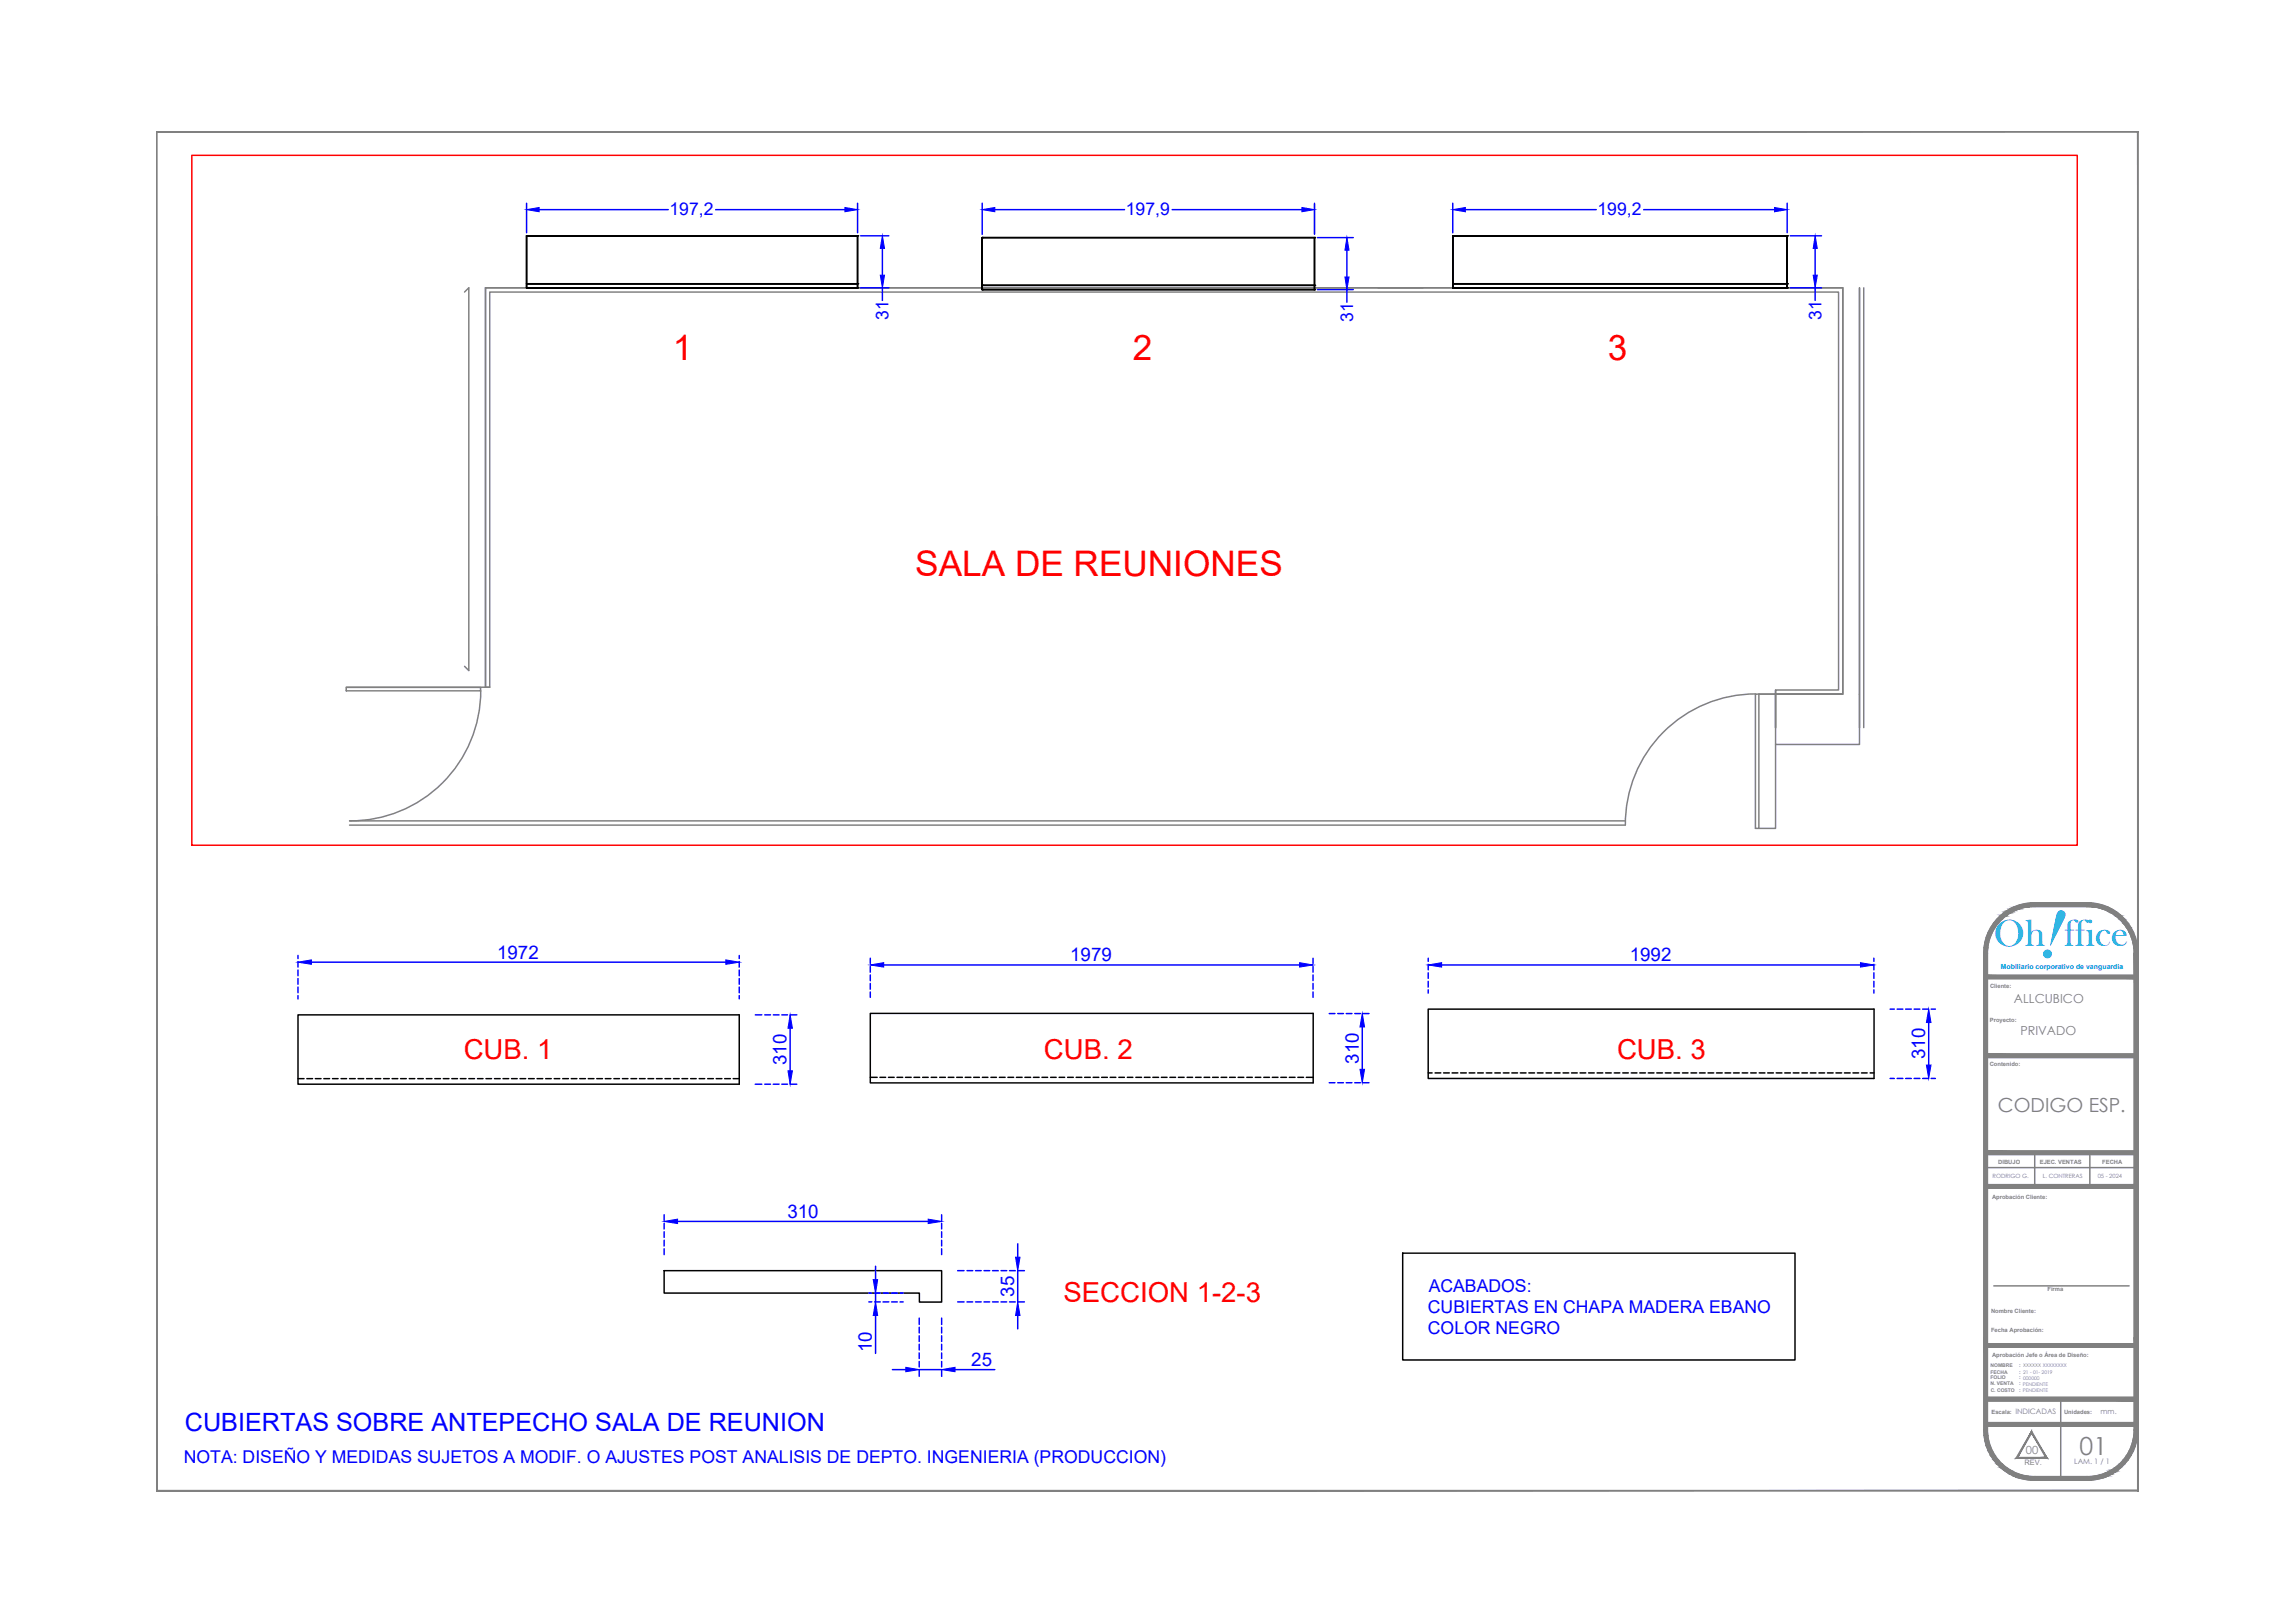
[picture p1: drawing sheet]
<svg xmlns="http://www.w3.org/2000/svg" width="297mm" height="210mm" viewBox="0 0 297 210" stroke-linecap="round" stroke-linejoin="round" font-family="sans-serif">
<defs><g id="words">
<text font-size="9.5" fill="#00a5dd" x="263.6" y="123.5" transform="rotate(19 263.6 123.5)">!</text>
<text font-size="5" fill="#00a5dd" x="258" y="122.4">Oh ffice</text>
<g font-size="4.6" fill="#f00">
<text x="87.1" y="46.6">1</text>
<text x="146.5" y="46.6">2</text>
<text x="208" y="46.6">3</text>
<text x="118.4" y="74.6">SALA DE REUNIONES</text>
</g>
<g font-size="3.6" fill="#f00">
<text x="60" y="137">CUB. 1</text>
<text x="135.1" y="137">CUB. 2</text>
<text x="209.2" y="137">CUB. 3</text>
<text x="137.6" y="168.5">SECCION 1-2-3</text>
</g>
<text font-size="3.3" fill="#00f" x="23.9" y="185.2">CUBIERTAS SOBRE ANTEPECHO SALA DE REUNION</text>
<text font-size="3.2" fill="#808080" x="269" y="188.2">01</text>
<text font-size="2.5" fill="#808080" x="258.5" y="143.9">CODIGO ESP.</text>
<g font-size="2.4" fill="#00f">
<text x="64.3" y="124.1">1972</text>
<text x="138.5" y="124.4">1979</text>
<text x="210.8" y="124.4">1992</text>
<text x="101.8" y="137.8" transform="rotate(-90 101.8 137.8)">310</text>
<text x="175.8" y="137.7" transform="rotate(-90 175.8 137.7)">310</text>
<text x="249.1" y="137.1" transform="rotate(-90 249.1 137.1)">310</text>
<text x="101.9" y="157.6">310</text>
<text x="131.2" y="167.8" transform="rotate(-90 131.2 167.8)">35</text>
<text x="112.8" y="175" transform="rotate(-90 112.8 175)">10</text>
<text x="125.7" y="176.8">25</text>
</g>
<g font-size="2.3" fill="#00f">
<text x="86.6" y="27.8">197,2</text>
<text x="145.7" y="27.8">197,9</text>
<text x="206.7" y="27.8">199,2</text>
<text x="115" y="41.4" transform="rotate(-90 115 41.4)">31</text>
<text x="175.1" y="41.6" transform="rotate(-90 175.1 41.6)">31</text>
<text x="235.6" y="41.4" transform="rotate(-90 235.6 41.4)">31</text>
<text x="184.8" y="167.2">ACABADOS:</text>
<text x="184.7" y="169.9">CUBIERTAS EN CHAPA MADERA EBANO</text>
<text x="184.7" y="172.7">COLOR NEGRO</text>
<text x="23.8" y="189.3">NOTA: DISEÑO Y MEDIDAS SUJETOS A MODIF. O AJUSTES POST ANALISIS DE DEPTO. INGENIERIA (PRODUCCION)</text>
</g>
<g font-size="1.6" fill="#808080">
<text x="260.5" y="129.7">ALLCUBICO</text>
<text x="261.4" y="133.9">PRIVADO</text>
</g>
<text font-size="1.5" fill="#808080" x="262.1" y="188.2">00</text>
<g font-size="1" fill="#808080">
<text x="260.7" y="183">INDICADAS</text>
<text x="271.8" y="183">mm.</text>
<text x="261.9" y="189.6">REV.</text>
<text x="268.4" y="189.5">LAM. 1 / 1</text>
</g>
<text font-size=".9" fill="#00a5dd" x="258.8" y="125.4">Mobiliario corporativo de vanguardia</text>
<g font-size=".8" fill="#808080">
<text x="257.5" y="127.8">Cliente:</text>
<text x="257.4" y="137.9">Contenido:</text>
<text x="257.4" y="132.3">Proyecto:</text>
<text x="257.7" y="155.1">Aprobación Cliente:</text>
<text x="257.8" y="152.4">RODRIGO G.</text>
<text x="258.5" y="150.6">DIBUJO</text>
<text x="263.9" y="150.6">EJEC. VENTAS</text>
<text x="264.3" y="152.4">L. CONTRERAS</text>
<text x="271.4" y="152.4">05 - 2024</text>
<text x="272" y="150.6">FECHA</text>
<text x="264.9" y="167">Firma</text>
<text x="257.6" y="169.9">Nombre Cliente:</text>
<text x="257.6" y="172.3">Fecha Aprobación:</text>
<text x="257.7" y="175.6">Aprobación Jefe o Área de Diseño:</text>
<text x="257.6" y="183">Escala:</text>
<text x="267" y="183">Unidades:</text>
</g>
<g font-size=".6" fill="#808080">
<text x="257.5" y="177">NOMBRE</text>
<text x="257.5" y="177.8">FECHA</text>
<text x="257.5" y="178.5">FOLIO</text>
<text x="257.5" y="179.3">N. VENTA</text>
<text x="261.2" y="177">: XXXXXX XXXXXXXX</text>
<text x="261.2" y="177.8">: 21 - 01- 2019</text>
<text x="261.2" y="178.5">: 000000</text>
<text x="261.2" y="179.3">: PENDIENTE</text>
<text x="257.5" y="180.1">C. COSTO</text>
<text x="261.2" y="180.1">: PENDIENTE</text>
</g>
</g></defs>
<!-- layer: guardapolvo -->
<g fill="none" stroke="#808080" stroke-width=".19">
<path d="M60.1 37.8l.5-.6v49.6l-.5-.6M62.8 37.2h175.6v52.6h-8.7v-.5h8.2v-51.5h-174.5v51.1h-.6zM62.8 37.2v51.7M238.4 37.2v52.6h-10.9h2.2v4.4v-4.9M240.6 37.2v57M241.1 37.2v57M44.8 89h17.4v.4h-17.4zM44.8 88.9h18.6M62.2 89.4a16.8 16.8 0 0 1-17 16.8M227.1 89.8h.4v17.4h-.4zM227.1 89.8a16.8 16.8 0 0 0-16.8 17h-165.1M229.7 96.3v10.9h-2.2"/>
<path d="M238.4 89.8h-8.7v6.5h10.9v-6.5M45.2 106.2h165.1"/>
</g>
<path d="M62.8 37.2h175.6" fill="none" stroke="#767676" stroke-width=".19"/>
<!-- layer: 0 -->
<g fill="none" stroke="#000" stroke-width=".19">
<path d="M68.1 36.7h42.8h-42.8M68.1 30.5v6.7zM68.1 37.2h42.8h-42.8M68.1 36.7h.1M68.1 30.5h.1M68.1 37.2h.1M110.9 30.5v6.7zM110.9 30.5h-42.8h42.8M110.9 36.7h.1M110.9 30.5h.1M110.9 37.2h.1M127.1 36.9h43h-43"/>
<path d="M127.1 30.7v6.8zM127.1 37.5h43h-43M127.1 36.9h.1M127.1 30.7h.1M127.1 37.5h.1M170.1 30.7v6.8zM170.1 30.7h-43h43M170.1 36.9h.1M170.1 30.7h.1M170.1 37.5h.1M187.9 36.7h43.3h-43.3M187.9 30.5v6.7z"/>
<path d="M187.9 37.2h43.3h-43.3M187.9 36.7h.1M187.9 30.5h.1M187.9 37.2h.1M231.2 30.5v6.7zM231.2 30.5h-43.3h43.3M231.2 36.7h.1M231.2 30.5h.1M231.2 37.2h.1M181.5 162.2h50.7v13.8h-50.7z"/>
</g>
<!-- layer: 0H_COTAS -->
<g fill="none" stroke="#00f" stroke-width=".19">
<path d="M68.1 26.3v3.8M69.8 27.1h16.7M92.6 27.1h16.7M110.9 26.3v3.8M111.3 30.5h3.7M111.3 37.2h3.7M114.2 32.1v3.5M114.2 37.2v1.7M127.1 26.3v4M128.7 27.1h16.8M151.6 27.1h16.8M170.1 26.3v4"/>
<path d="M170.5 30.7h4.6M170.5 37.5h4.6M174.3 32.4v3.4M174.3 37.5v1.6M187.9 26.3v3.8M189.6 27.1h16.9M212.6 27.1h17M231.2 26.3v3.8M231.6 30.5h4.1M231.6 37.2h4.1M234.8 32.1v3.5M234.8 37.2v1.7"/>
</g>
<g fill="#00f" stroke="#00f" stroke-width=".13">
<path d="M68.1 27.1l1.7-.2v.5z"/>
<path d="M109.3 26.9l1.6 .2-1.6 .3z"/>
<path d="M114.2 30.5l.2 1.6h-.5z"/>
<path d="M113.9 35.6h.5l-.2 1.6z"/>
<path d="M127.1 27.1l1.6-.2v.5z"/>
<path d="M168.4 26.9l1.7 .2-1.7 .3z"/>
<path d="M187.9 27.1l1.7-.2v.5z"/>
<path d="M229.6 26.9l1.6 .2-1.6 .3z"/>
<path d="M174.3 30.7l.2 1.7h-.5z"/>
<path d="M174 35.8h.5l-.2 1.7z"/>
<path d="M234.8 30.5l.3 1.6h-.5z"/>
<path d="M234.6 35.6h.5l-.3 1.6z"/>
</g>
<!-- layer: MD_Hidden -->
<g fill="none" stroke="#000" stroke-width=".19">
<path d="M38.6 139.6h.7M39.7 139.6h.7M40.8 139.6h.7M41.9 139.6h.7M43 139.6h.7M44.1 139.6h.7M45.2 139.6h.8M46.3 139.6h.8M47.4 139.6h.8M48.5 139.6h.8M49.6 139.6h.8M50.7 139.6h.8"/>
<path d="M51.8 139.6h.8M52.9 139.6h.8M54 139.6h.8M55.1 139.6h.8M56.2 139.6h.8M57.3 139.6h.8M58.4 139.6h.8M59.5 139.6h.8M60.6 139.6h.8M61.8 139.6h.7M62.9 139.6h.7M64 139.6h.7"/>
<path d="M65.1 139.6h.7M66.2 139.6h.7M67.3 139.6h.7M68.4 139.6h.7M69.5 139.6h.7M70.6 139.6h.7M71.7 139.6h.7M72.8 139.6h.7M73.9 139.6h.7M75 139.6h.7M76.1 139.6h.7M77.2 139.6h.7"/>
<path d="M78.3 139.6h.7M79.4 139.6h.7M80.5 139.6h.7M81.6 139.6h.8M82.7 139.6h.8M83.8 139.6h.8M84.9 139.6h.8M86 139.6h.8M87.1 139.6h.8M88.2 139.6h.8M89.4 139.6h.7M90.5 139.6h.7"/>
<path d="M91.6 139.6h.7M92.7 139.6h.7M93.8 139.6h.7M94.9 139.6h.7M112.6 139.4h.9M113.8 139.4h.8M114.9 139.4h.8M116 139.4h.8M117.1 139.4h.8M118.2 139.4h.8M119.4 139.4h.7M120.5 139.4h.7"/>
<path d="M121.6 139.4h.7M122.7 139.4h.7M123.8 139.4h.7M124.9 139.4h.7M126 139.4h.7M127.1 139.4h.7M128.2 139.4h.7M129.3 139.4h.7M130.4 139.4h.7M131.5 139.4h.7M132.6 139.4h.7M133.7 139.4h.7"/>
<path d="M134.8 139.4h.7M135.9 139.4h.7M137 139.4h.7M138.1 139.4h.8M139.2 139.4h.8M140.3 139.4h.8M141.4 139.4h.8M142.5 139.4h.8M143.6 139.4h.8M144.7 139.4h.8M145.8 139.4h.8M146.9 139.4h.8"/>
<path d="M148 139.4h.8M149.1 139.4h.8M150.2 139.4h.8M151.3 139.4h.8M152.4 139.4h.8M153.6 139.4h.7M154.7 139.4h.7M155.8 139.4h.7M156.9 139.4h.7M158 139.4h.7M159.1 139.4h.7M160.2 139.4h.7"/>
<path d="M161.3 139.4h.7M162.4 139.4h.7M163.5 139.4h.7M164.6 139.4h.7M165.7 139.4h.7M166.8 139.4h.7M167.9 139.4h.7M169 139.4h.9M184.8 138.8h.5M185.7 138.8h.7M186.8 138.8h.7M187.9 138.8h.7"/>
<path d="M189 138.8h.7M190.1 138.8h.7M191.2 138.8h.7M192.3 138.8h.7M193.4 138.8h.7M194.5 138.8h.7M195.6 138.8h.7M196.7 138.8h.7M197.8 138.8h.7M198.9 138.8h.7M200 138.8h.7M201.1 138.8h.7"/>
<path d="M202.2 138.8h.8M203.3 138.8h.8M204.4 138.8h.8M205.5 138.8h.8M206.6 138.8h.8M207.7 138.8h.8M208.8 138.8h.8M209.9 138.8h.8M211 138.8h.8M212.1 138.8h.8M213.2 138.8h.8M214.3 138.8h.8"/>
<path d="M215.4 138.8h.8M216.6 138.8h.7M217.7 138.8h.7M218.8 138.8h.7M219.9 138.8h.7M221 138.8h.7M222.1 138.8h.7M223.2 138.8h.7M224.3 138.8h.7M225.4 138.8h.7M226.5 138.8h.7M227.6 138.8h.7"/>
<path d="M228.7 138.8h.7M229.8 138.8h.7M230.9 138.8h.7M232 138.8h.7M233.1 138.8h.7M234.2 138.8h.7M235.3 138.8h.8M236.4 138.8h.8M237.5 138.8h.8M238.6 138.8h.8M239.7 138.8h.8M240.8 138.8h.8"/>
<path d="M241.9 138.8h.6"/>
</g>
<!-- layer: MD_Visible -->
<path d="M38.6 131.3h57v9h-57zM112.6 131.1h57.3v9h-57.3zM184.8 130.6h57.7v9h-57.7zM85.9 164.4h35.9v4.1h-2.9v-1.2h-33z" fill="none" stroke="#000" stroke-width=".19"/>
<g fill="#808080" stroke="#808080" stroke-width=".13">
<path d="M20.2 193h256.4l-.1-.1zM20.2 193l.1-.1h256.2zM20.2 17v176l.1-.1zM20.2 17l.1 .1v175.8zM20.2 17l.1 .1 256.3-.1zM20.3 17.1l256.3-.1-.1 .1zM276.5 17.1l.1 175.9v-176zM276.5 17.1l.1 175.9-.1-.1z"/>
<path d="M263.3 116.9h7.3zM262.6 116.9h8z"/>
<path d="M262.6 116.9l8.7 .1-.7-.1zM261.9 117l.7-.1 8.7 .1z"/>
<path d="M261.9 117l10 .1-.6-.1zM261.3 117.1l.6-.1 10 .1z"/>
<path d="M261.3 117.1l11.2 .2-.6-.2zM260.7 117.3l.6-.2 11.2 .2z"/>
<path d="M269.9 117.3h2.6zM269.9 117.3h2.6z"/>
<path d="M260.7 117.3h2.6zM260.7 117.3h1.9z"/>
<path d="M270.6 117.3l2 .1zM270.6 117.3l2 .1z"/>
<path d="M260.7 117.3h1.9zM260.6 117.4h1.9z"/>
<path d="M270.7 117.4h2zM270.7 117.4h2z"/>
<path d="M260.6 117.4h1.9zM260.5 117.4h1.4z"/>
<path d="M271.3 117.4l1.8 .2-.4-.2zM271.3 117.4l1.8 .2h-1.2z"/>
<path d="M260.5 117.4l.8 .2 .6-.2zM260.1 117.6l.4-.2 .8 .2z"/>
<path d="M271.9 117.6l1.3 .1zM271.9 117.6l1.3 .1z"/>
<path d="M260.1 117.6h1.2zM260 117.7h1.2z"/>
<path d="M272.1 117.7l1.4 .1-.3-.1zM272.1 117.7l1.4 .1h-.9z"/>
<path d="M260 117.7l.6 .1 .6-.1zM259.7 117.8l.3-.1 .6 .1z"/>
<path d="M272.6 117.8l1.2 .2-.3-.2zM272.6 117.8l1.2 .2h-.9z"/>
<path d="M259.7 117.8l.6 .2 .3-.2zM259.4 118l.3-.2 .6 .2z"/>
<path d="M272.9 118l1.1 .2-.2-.2zM272.9 118l1.1 .2h-.8z"/>
<path d="M259.4 118l.6 .2 .3-.2zM259.2 118.2l.2-.2 .6 .2z"/>
<path d="M273.2 118.2l1.1 .2-.3-.2zM273.2 118.2l1.1 .2h-.7z"/>
<path d="M259.2 118.2l.4 .2 .4-.2zM258.9 118.4l.3-.2 .4 .2z"/>
<path d="M273.6 118.4l.9 .2-.2-.2zM273.6 118.4l.9 .2h-.7z"/>
<path d="M258.9 118.4l.6 .2 .1-.2zM258.9 118.4l.6 .2h-.8z"/>
<path d="M273.8 118.6l1 .3-.3-.3zM273.8 118.6l1 .3h-.6z"/>
<path d="M258.7 118.6l.3 .3 .5-.3zM258.4 118.9l.3-.3 .3 .3z"/>
<path d="M274.2 118.9l.7 .1-.1-.1zM274.2 118.9l.7 .1h-.6z"/>
<path d="M258.4 118.9l.5 .1 .1-.1zM258.4 118.9l.5 .1h-.6z"/>
<path d="M274.3 119l1 .5-.4-.5zM274.3 119l1 .5h-.6z"/>
<path d="M258.3 119l.2 .5 .4-.5zM258.3 119l.2 .5h-.6z"/>
<path d="M274.7 119.5h.6zM274.7 119.5h.6z"/>
<path d="M257.9 119.5h.6zM257.9 119.5h.6h-.6z"/>
<path d="M274.7 119.5l1 .5-.4-.5zM274.7 119.5l1 .5h-.6z"/>
<path d="M257.9 119.5l.2 .5 .4-.5zM257.9 119.5l.2 .5h-.6z"/>
<path d="M275.1 120l.6 .1zM275.1 120l.6 .1z"/>
<path d="M257.5 120h.6zM257.5 120l.6 .1z"/>
<path d="M275.2 120.1l.8 .5-.3-.5zM275.2 120.1l.8 .5h-.5z"/>
<path d="M257.5 120.1l.3 .5 .3-.5zM257.5 120.1l.3 .5h-.6z"/>
<path d="M275.5 120.6l.5 .1zM275.5 120.6l.5 .1z"/>
<path d="M257.2 120.6h.6zM257.2 120.6l.5 .1z"/>
<path d="M275.5 120.7l.7 .6-.2-.6zM275.5 120.7l.7 .6h-.5z"/>
<path d="M257.2 120.7l.3 .6 .2-.6zM257.2 120.7l.3 .6h-.5z"/>
<path d="M275.7 121.3h.5zM275.7 121.3h.5z"/>
<path d="M257 121.3h.5zM257 121.3h.5z"/>
<path d="M275.7 121.3l.7 .7-.2-.7zM275.7 121.3l.7 .7h-.5z"/>
<path d="M257 121.3l.3 .7 .2-.7zM257 121.3l.3 .7h-.5z"/>
<path d="M275.9 122h.5zM275.9 122h.5z"/>
<path d="M256.8 122h.5zM256.8 122h.5z"/>
<path d="M275.9 122l.6 .7-.1-.7zM275.9 122l.6 .7h-.4z"/>
<path d="M256.8 122l.4 .7 .1-.7zM256.8 122l.4 .7h-.5z"/>
<path d="M276.1 122.7h.4zM276.1 122.7h.4z"/>
<path d="M256.7 122.7h.5zM256.7 122.7h.5z"/>
<path d="M276.1 122.7l.5 .6-.1-.6zM276.1 122.7l.5 .6h-.5z"/>
<path d="M256.7 122.7l.4 .6 .1-.6zM256.7 122.7l.4 .6h-.4z"/>
<path d="M276.1 123.3l.5 49.8v-49.8zM276.1 123.3l.5 49.8h-.5z"/>
<path d="M256.7 123.3l.4 49.8v-49.8zM256.7 123.3l.4 49.8h-.4z"/>
<path d="M276.1 173.1l.5 12v-12zM276.1 173.1l.5 12h-.5z"/>
<path d="M256.7 173.1l.4 12v-12zM256.7 173.1l.4 12h-.4z"/>
<path d="M276.1 185.1l.4 .7 .1-.7zM276.1 185.1l.4 .7h-.4z"/>
<path d="M256.7 185.1l.5 .7-.1-.7zM256.7 185.1l.5 .7h-.5z"/>
<path d="M276.1 185.8h.4zM276.1 185.8h.4z"/>
<path d="M256.7 185.8h.5zM256.7 185.8h.5z"/>
<path d="M276.1 185.8l.3 .7 .1-.7zM276.1 185.8l.3 .7h-.5z"/>
<path d="M256.7 185.8l.6 .7-.1-.7zM256.7 185.8l.6 .7h-.5z"/>
<path d="M275.9 186.5h.5zM275.9 186.5h.5z"/>
<path d="M256.8 186.5h.5zM256.8 186.5h.5z"/>
<path d="M275.9 186.5l.3 .6 .2-.6zM275.9 186.5l.3 .6h-.5z"/>
<path d="M256.8 186.5l.7 .6-.2-.6zM256.8 186.5l.7 .6h-.5z"/>
<path d="M275.7 187.1h.5zM275.7 187.1h.5z"/>
<path d="M257 187.1h.5zM257 187.1h.5z"/>
<path d="M275.7 187.1l.3 .6 .2-.6zM275.7 187.1l.3 .6h-.5z"/>
<path d="M257 187.1l.7 .6-.2-.6zM257 187.1l.7 .6h-.5z"/>
<path d="M275.5 187.7h.5zM275.5 187.7l.5 .1z"/>
<path d="M257.2 187.7l.6 .1zM257.2 187.7l.6 .1z"/>
<path d="M275.5 187.8l.2 .5 .3-.5zM275.5 187.8l.2 .5h-.5z"/>
<path d="M257.2 187.8l.9 .5-.3-.5zM257.2 187.8l.9 .5h-.6z"/>
<path d="M275.2 188.3h.5zM275.2 188.3l.5 .1z"/>
<path d="M257.5 188.3l.6 .1zM257.5 188.3l.6 .1z"/>
<path d="M275.1 188.4l.2 .5 .4-.5zM275.1 188.4l.2 .5h-.6z"/>
<path d="M257.5 188.4l1 .5-.4-.5zM257.5 188.4l1 .5h-.6z"/>
<path d="M274.7 188.9h.6zM274.7 188.9h.6z"/>
<path d="M257.9 188.9h.6zM257.9 188.9h.6z"/>
<path d="M274.7 188.9l.2 .5 .4-.5zM274.7 188.9l.2 .5h-.6z"/>
<path d="M257.9 188.9l1 .5-.4-.5zM257.9 188.9l1 .5h-.6z"/>
<path d="M274.3 189.4h.6zM274.2 189.5h.6z"/>
<path d="M258.3 189.4l.7 .1zM258.3 189.4l.7 .1z"/>
<path d="M274.2 189.5l.3 .4 .3-.4zM273.8 189.9l.4-.4 .3 .4z"/>
<path d="M258.4 189.5l1.1 .4-.5-.4zM258.4 189.5l1.1 .4h-.8z"/>
<path d="M273.8 189.9l.5 .1 .2-.1zM273.6 190l.2-.1 .5 .1z"/>
<path d="M258.7 189.9l.9 .1-.1-.1zM258.7 189.9l.9 .1h-.7z"/>
<path d="M273.6 190l.4 .2 .3-.2zM273.2 190.2l.4-.2 .4 .2z"/>
<path d="M258.9 190l1.1 .2-.4-.2zM258.9 190l1.1 .2h-.8z"/>
<path d="M273.2 190.2l.6 .2 .2-.2zM272.9 190.4l.3-.2 .6 .2z"/>
<path d="M259.2 190.2l1.1 .2-.3-.2zM259.2 190.2l1.1 .2h-.9z"/>
<path d="M272.9 190.4l.6 .2 .3-.2zM272.6 190.6l.3-.2 .6 .2z"/>
<path d="M259.4 190.4l1.2 .2-.3-.2zM259.4 190.4l1.2 .2h-.9z"/>
<path d="M272.6 190.6l.6 .2 .3-.2zM272.1 190.8l.5-.2 .6 .2z"/>
<path d="M259.7 190.6l1.5 .2-.6-.2zM259.7 190.6l1.5 .2h-1.2z"/>
<path d="M272.1 190.8h1.1zM271.9 190.8h1.2z"/>
<path d="M260 190.8h1.3zM260 190.8h1.3z"/>
<path d="M271.9 190.8l.8 .2 .4-.2zM271.3 191l.6-.2 .8 .2z"/>
<path d="M260.1 190.8l1.8 .2-.6-.2zM260.1 190.8l1.8 .2h-1.4z"/>
<path d="M271.3 191l1.3 .1 .1-.1zM270.7 191.1l.6-.1 1.3 .1z"/>
<path d="M260.5 191l2 .1zM260.5 191l2 .1h-1.9z"/>
<path d="M270.7 191.1h1.9zM270.6 191.1h1.9z"/>
<path d="M260.6 191.1h2zM260.6 191.1h2z"/>
<path d="M270.6 191.1h1.9zM269.9 191.1h2.6z"/>
<path d="M260.7 191.1h2.6zM260.7 191.1h2.6z"/>
<path d="M260.7 191.1l11.2 .2 .6-.2zM260.7 191.1l11.2 .2h-10.6z"/>
<path d="M261.3 191.3l10 .1 .6-.1zM261.3 191.3l10 .1h-9.4z"/>
<path d="M261.9 191.4l8.7 .2 .7-.2zM261.9 191.4l8.7 .2h-8z"/>
<path d="M262.6 191.6h8zM262.6 191.6h7.3z"/>
<path d="M257.1 148.9l19 .5v-.5zM257.1 148.9l19 .5h-19z"/>
<path d="M257.1 184.1l19 .5v-.5zM257.1 184.1l19 .5h-19z"/>
<path d="M262.8 185.2v.3l2.1 3.2zM262.8 185.5l2.1 3.2-.3-.1zM260.8 188.7h4.1l-.3-.1zM260.8 188.7l.3-.1h3.5zM262.8 185.2l-2 3.5 .3-.1zM262.8 185.2v.3l-1.7 3.1z"/>
<path d="M257.1 153.3l19 .5v-.5zM257.1 153.3l19 .5h-19z"/>
<path d="M257.1 180.8l19 .5v-.5zM257.1 180.8l19 .5h-19z"/>
<path d="M257.1 136.4l19 .5v-.5zM257.1 136.4l19 .5h-19z"/>
<path d="M257.1 126.2l19 .5v-.5zM257.1 126.2l19 .5h-19z"/>
<path d="M257.1 173.9l19 .4v-.4zM257.1 173.9l19 .4h-19z"/>
</g>
<g fill="none" stroke="#808080" stroke-width=".19">
<path d="M263.3 117.3h6.6M263.3 116.9h6.6M263.3 117.3a6 6 0 0 0-6.2 6v61.8a6 6 0 0 0 6.2 6M263.3 116.8a6.5 6.5 0 0 0-6.6 6.5v61.8a6.5 6.5 0 0 0 6.6 6.4M269.9 116.8a6.5 6.5 0 0 1 6.7 6.5v61.8a6.5 6.5 0 0 1-6.7 6.4M269.9 117.3a6 6 0 0 1 6.2 6v61.8a6 6 0 0 1-6.2 6M257.1 136.4h19v.5h-19M257.1 126.2h19v.5h-19M257.1 148.9h19v.5h-19M257.1 153.3h19v.5h-19M257.1 151.1h19M263.2 149.4v3.9"/>
<path d="M270.4 149.4v3.9M257.1 173.9h19M257.1 174.3h19M257.9 166.4h17.5M257.1 184.6h19M257.1 184.1h19M257.1 180.8h19M257.1 181.3h19M263.3 191.1h6.6M263.3 191.6h6.6M266.6 181.3v2.8M266.6 184.6v6.5"/>
</g>
<!-- layer: VP -->
<path d="M24.8 20.1h243.9v89.3h-243.9z" fill="none" stroke="#f00" stroke-width=".19"/>
<!-- layer: 0 -->
<g fill="none" stroke="#00f" stroke-width=".19">
<path d="M38.6 123.6v.5M38.6 124.4v.8M38.6 125.5v.8M38.6 126.6v.8M38.6 127.7v.8M38.6 128.8v.5M40.3 124.5h53.6M95.6 123.6v.5M95.6 124.4v.8M95.6 125.5v.8M95.6 126.6v.8M95.6 127.7v.8"/>
<path d="M95.6 128.8v.5M97.7 131.3h.9M98.9 131.3h.8M100 131.3h.8M101.1 131.3h.8M102.2 133.1v5.5M102.2 131.3h.9M112.6 124v.7M112.6 125.1v.7M112.6 126.2v.7M112.6 127.3v.7M112.6 128.4v.7"/>
<path d="M114.3 124.9h53.8M169.9 124v.7M169.9 125.1v.7M169.9 126.2v.7M169.9 127.3v.7M169.9 128.4v.7M172 131.2h.7M173.1 131.2h.7M174.2 131.2h.7M175.3 131.2h.7M176.2 132.9v5.5M176.4 131.2h.7"/>
<path d="M184.8 124v.4M184.8 124.8v.7M184.8 125.9v.7M184.8 127v.7M184.8 128.1v.4M186.5 124.9h54.2M242.4 124v.4M242.4 124.8v.7M242.4 125.9v.7M242.4 127v.7M242.4 128.1v.4M244.5 130.6h.6"/>
<path d="M244.5 139.6h.6M245.4 130.6h.8M245.4 139.6h.8M246.5 130.6h.8M246.5 139.6h.8M247.6 130.6h.8M247.6 139.6h.8M248.7 130.6h.8M248.7 139.6h.8M249.5 132.3v5.5M249.8 130.6h.6M249.8 139.6h.6"/>
<path d="M85.9 157.2v.7M85.9 158.3v.7M85.9 159.4v.7M87.7 158.1h32.4M97.7 140.3h.9M98.9 140.3h.8M100 140.3h.8M101.1 140.3h.8M102.2 140.3h.9M121.8 157.2v.7M121.8 158.3v.7M121.8 159.4v.7"/>
<path d="M172 140.1h.7M173.1 140.1h.7M174.2 140.1h.7M175.3 140.1h.7M176.4 140.1h.7M85.9 160.5v.7M85.9 161.6v.8M112.4 168.5h.4M112.4 167.3h.4M113.1 168.5h.8M113.1 167.3h.8M113.3 163.9v1.7"/>
<path d="M113.3 167.3v1.2M113.3 170.2v4.9M114.2 168.5h.8M114.2 167.3h.8M115.3 168.5h.8M115.3 167.3h.8M115.5 177.2h1.7M116.4 168.5h.4M116.4 167.3h.4M118.9 170.6v.8M118.9 171.8v.7M118.9 172.9v.7"/>
<path d="M118.9 174v.7M118.9 175.1v.7M118.9 176.2v.7M118.9 177.3v.8M118.9 177.2h2.9M121.8 160.5v.7M121.8 161.6v.8M121.8 170.6v.8M121.8 171.8v.7M121.8 172.9v.7M121.8 174v.7M121.8 175.1v.7"/>
<path d="M121.8 176.2v.7M121.8 177.3v.8M123.6 177.2h5.1M123.9 164.4h.8M123.9 168.5h.8M125.1 164.4h.7M125.1 168.5h.7M126.2 164.4h.7M126.2 168.5h.7M127.3 164.4h.7M127.3 168.5h.7M128.4 164.4h.7"/>
<path d="M128.4 168.5h.7M129.5 164.4h.7M129.5 168.5h.7M130.6 164.4h.7M130.6 168.5h.7M131.7 161v1.7M131.7 164.4v4.1M131.7 170.2v1.8M131.7 164.4h.8M131.7 168.5h.8"/>
</g>
<g fill="#00f" stroke="#00f" stroke-width=".13">
<path d="M85.9 158.1l1.8-.3v.5z"/>
<path d="M120.1 157.8l1.7 .3-1.7 .2z"/>
<path d="M131.4 162.7h.6l-.3 1.7z"/>
<path d="M131.7 168.5l.3 1.7h-.6z"/>
<path d="M113 165.6h.5l-.2 1.7z"/>
<path d="M113.3 168.5l.2 1.7h-.5z"/>
<path d="M117.2 176.9l1.7 .3-1.7 .3z"/>
<path d="M121.8 177.2l1.8-.3v.6z"/>
<path d="M38.6 124.5l1.7-.3v.6z"/>
<path d="M93.9 124.2l1.7 .3-1.7 .3z"/>
<path d="M112.6 124.9l1.7-.3v.6z"/>
<path d="M168.1 124.6l1.8 .3-1.8 .3z"/>
<path d="M184.8 124.9l1.7-.3v.6z"/>
<path d="M240.7 124.6l1.7 .3-1.7 .3z"/>
<path d="M102.2 131.3l.3 1.8h-.6z"/>
<path d="M101.9 138.6h.6l-.3 1.7z"/>
<path d="M176.2 131.2l.3 1.7h-.6z"/>
<path d="M175.9 138.4h.6l-.3 1.7z"/>
<path d="M249.5 130.6l.3 1.7h-.6z"/>
<path d="M249.2 137.8h.6l-.3 1.8z"/>
</g>
<use href="#words"/>
</svg>
